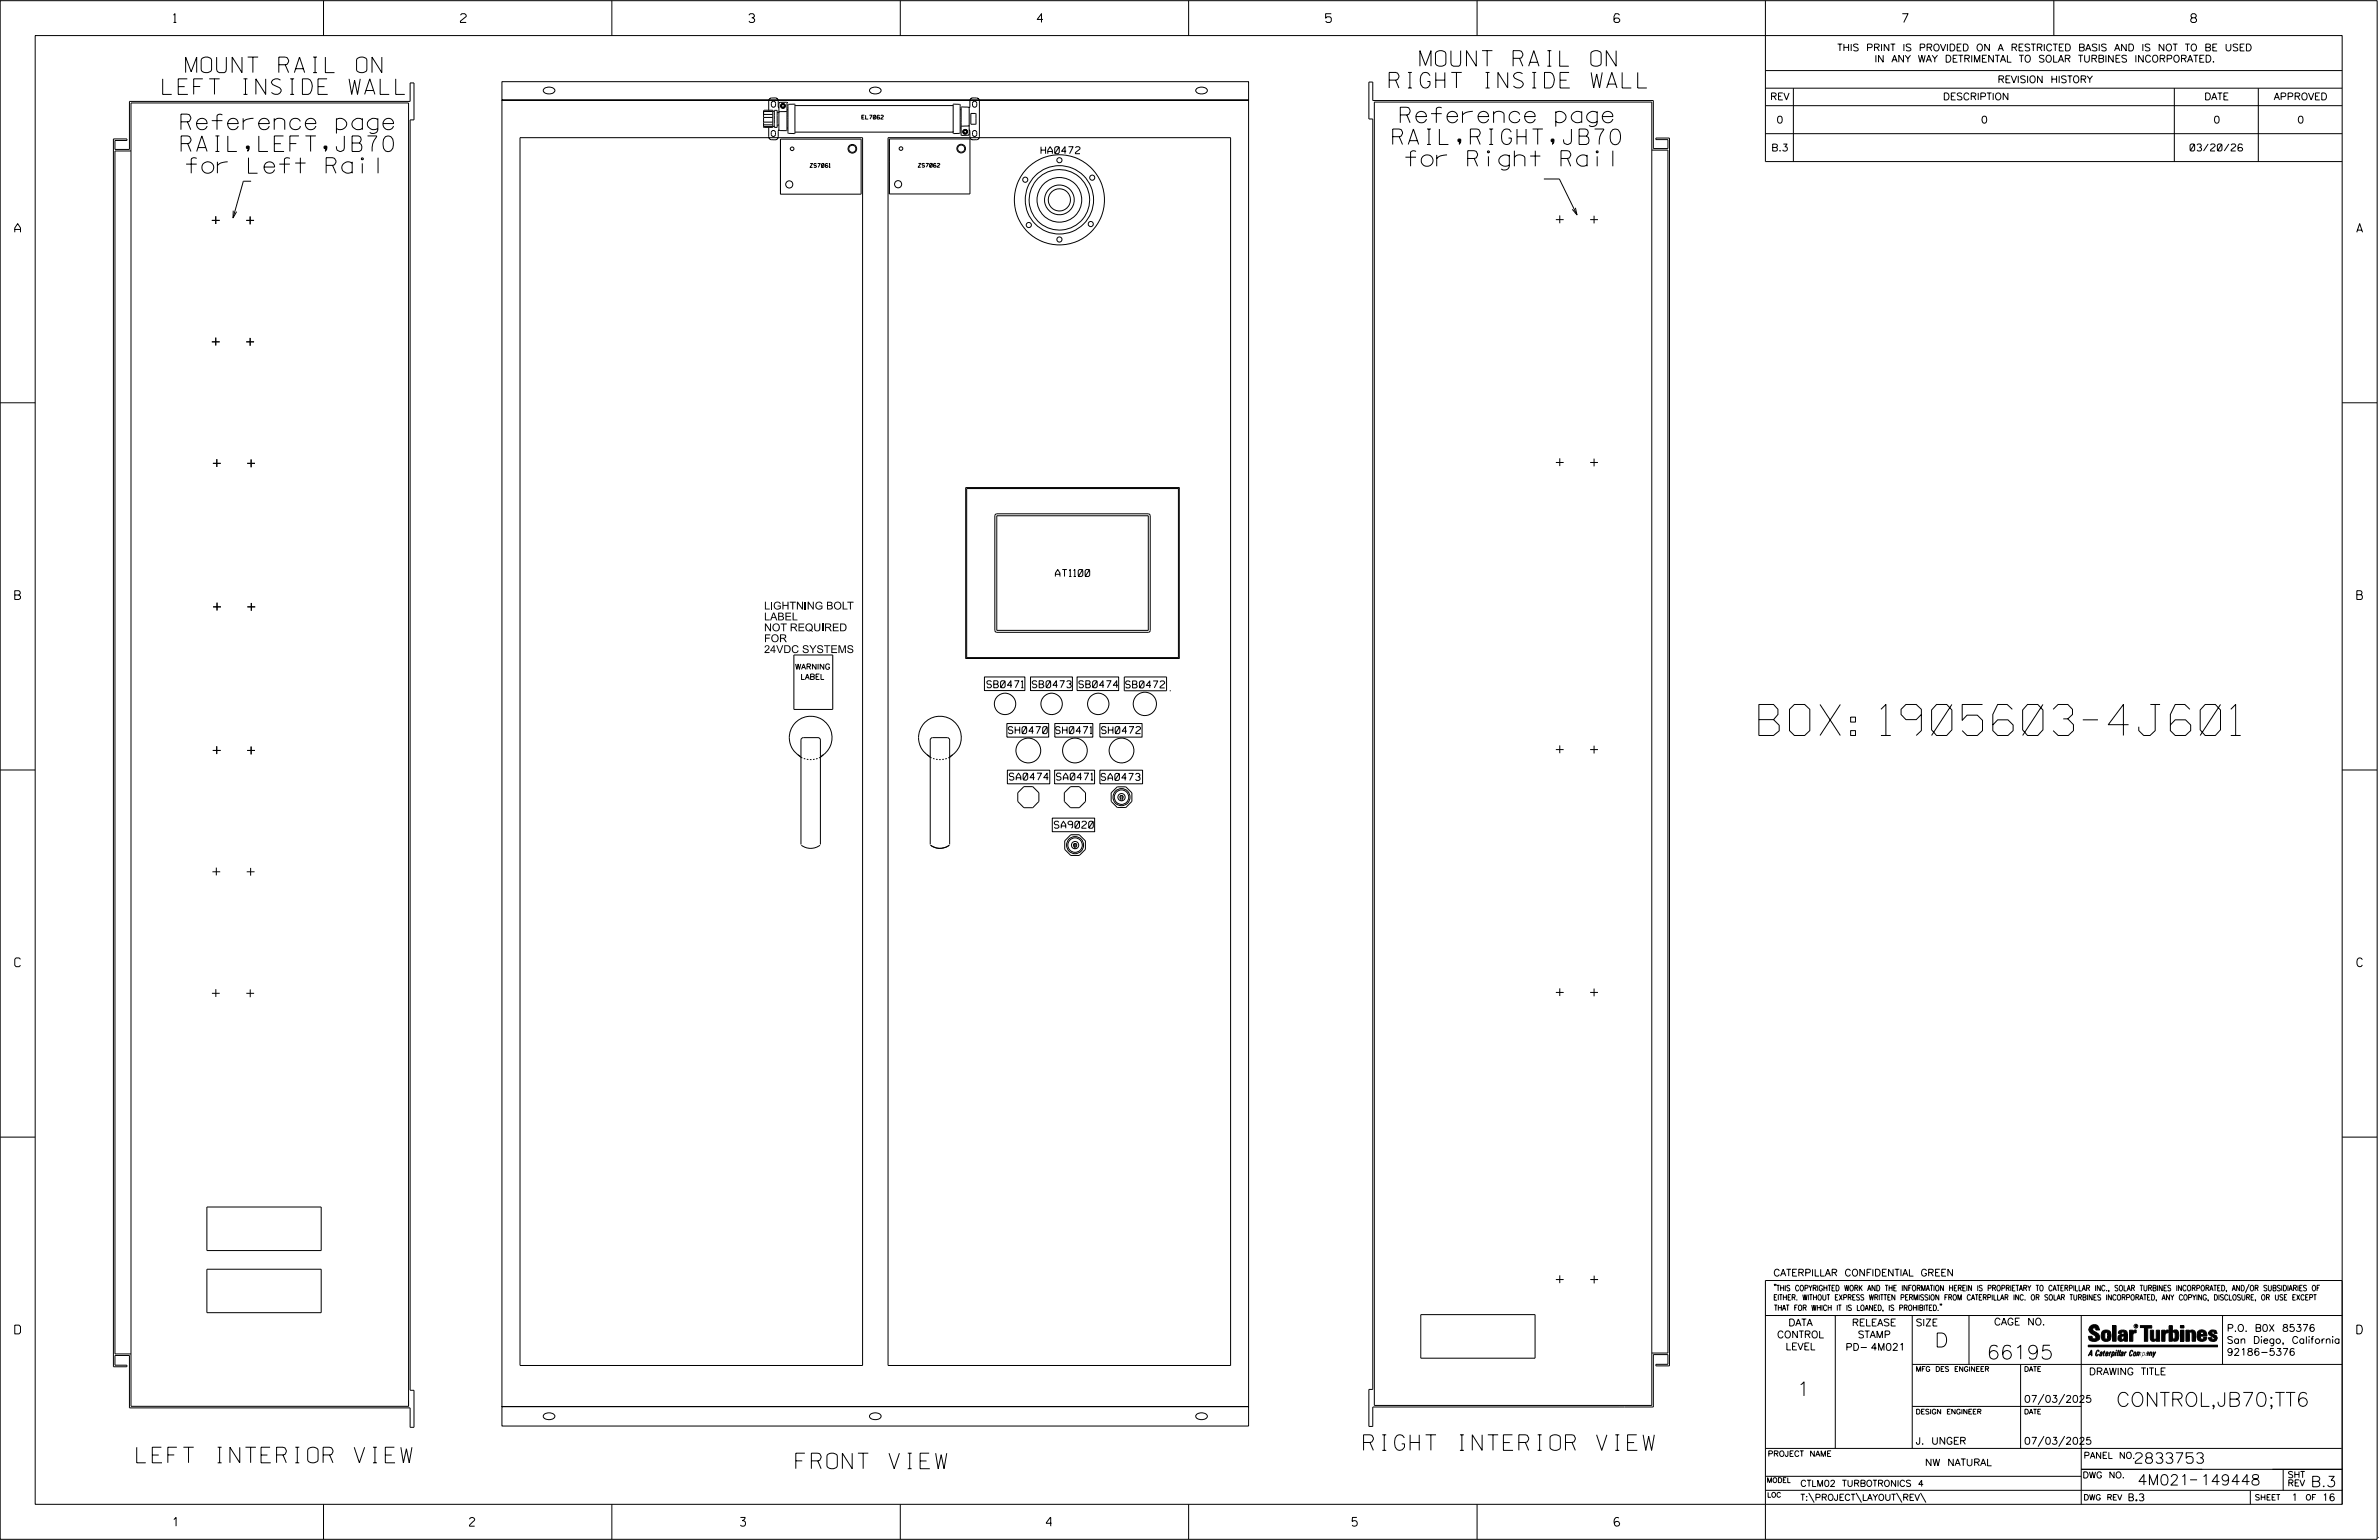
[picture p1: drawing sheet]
<svg xmlns="http://www.w3.org/2000/svg" width="864mm" height="559mm" viewBox="0 0 864 559" stroke-linecap="round" stroke-linejoin="round" font-family="sans-serif">
<defs><g id="words">
<text font-size="11.3" x="638.5" y="266.9">BOX: 1905603-4J601</text>
<g font-size="5.6">
<text x="67.4" y="26.4">MOUNT RAIL ON</text>
<text x="515.4" y="24">MOUNT RAIL ON</text>
<text x="59" y="34.3">LEFT INSIDE WALL</text>
<text x="504.3" y="31.9">RIGHT INSIDE WALL</text>
<text x="65.7" y="47.1">Reference page</text>
<text x="508.3" y="44.5">Reference page</text>
<text x="505.6" y="52.4">RAIL,RIGHT,JB70</text>
<text x="65.8" y="55">RAIL,LEFT,JB70</text>
<text x="67.6" y="62.9">for Left Rail</text>
<text x="508.3" y="60.3">for Right Rail</text>
<text x="495" y="526.3">RIGHT INTERIOR VIEW</text>
<text x="49.6" y="530.8">LEFT INTERIOR VIEW</text>
<text x="288.9" y="532.9">FRONT VIEW</text>
</g>
<g font-size="5.1">
<text x="702.3" y="488.8">D</text>
<text x="721.2" y="493.2">66195</text>
<text x="652.2" y="506.5">1</text>
<text x="768.2" y="510.3">CONTROL,JB70;TT6</text>
</g>
<g font-size="3.8">
<text x="775.1" y="531">2833753</text>
<text x="775.9" y="538.9">4M021</text>
<text x="798.8" y="538.9">149448</text>
<text x="838.8" y="539.5">B.3</text>
</g>
<g font-size="3.2">
<text x="63" y="8.2">1</text>
<text x="167.2" y="8.2">2</text>
<text x="271.8" y="8.2">3</text>
<text x="376.5" y="8.2">4</text>
<text x="481.2" y="8.2">5</text>
<text x="690.6" y="8.2">7</text>
<text x="795.3" y="8.2">8</text>
<text x="5.4" y="84.3">A</text>
<text x="855.5" y="84.3">A</text>
<text x="5.4" y="217.5">B</text>
<text x="855.6" y="217.5">B</text>
<text x="5.4" y="350.8">C</text>
<text x="855.6" y="350.8">C</text>
<text x="5.4" y="484">D</text>
<text x="855.6" y="484">D</text>
<text x="62.8" y="553.8">1</text>
<text x="170.4" y="553.8">2</text>
<text x="268.8" y="553.8">3</text>
<text x="379.8" y="553.8">4</text>
<text x="490.8" y="553.8">5</text>
<text x="585.9" y="553.8">6</text>
</g>
<g font-size="2.8">
<text x="277.4" y="221.2">LIGHTNING BOLT</text>
<text x="277.4" y="225.1">LABEL</text>
<text x="277.4" y="233">FOR</text>
<text x="277.4" y="229.1">NOT REQUIRED</text>
<text x="277.4" y="237">24VDC SYSTEMS</text>
</g>
<g font-size="2.5">
<text x="666.9" y="18.5">THIS PRINT IS PROVIDED ON A RESTRICTED BASIS AND IS NOT TO BE USED</text>
<text x="680.5" y="22.6">IN ANY WAY DETRIMENTAL TO SOLAR TURBINES INCORPORATED.</text>
<text x="725.1" y="30">REVISION HISTORY</text>
<text x="642.6" y="36.3">REV</text>
<text x="705.3" y="36.3">DESCRIPTION</text>
<text x="800.2" y="36.3">DATE</text>
<text x="825.4" y="36.3">APPROVED</text>
<text x="644.9" y="44.7">0</text>
<text x="719.1" y="44.7">0</text>
<text x="803.5" y="44.7">0</text>
<text x="834" y="44.7">0</text>
<text x="377.9" y="55.8">HA0472</text>
<text x="643" y="54.8">B.3</text>
<text x="795" y="54.8">03/20/26</text>
<text x="383.1" y="209.2">AT1100</text>
<text x="358.2" y="249.5">SB0471</text>
<text x="374.7" y="249.5">SB0473</text>
<text x="391.6" y="249.5">SB0474</text>
<text x="408.6" y="249.6">SB0472</text>
<text x="366" y="266.2">SH0470</text>
<text x="383.2" y="266.2">SH0471</text>
<text x="399.9" y="266.2">SH0472</text>
<text x="366.4" y="283.1">SA0474</text>
<text x="383.5" y="283.1">SA0471</text>
<text x="399.7" y="283.2">SA0473</text>
<text x="382.7" y="300.5">SA9020</text>
<text x="643.8" y="463">CATERPILLAR CONFIDENTIAL GREEN</text>
<text x="645.1" y="485.5">CONTROL</text>
<text x="649.2" y="481.1">DATA</text>
<text x="672.3" y="481.1">RELEASE</text>
<text x="674.4" y="485.5">STAMP</text>
<text x="695.4" y="481.1">SIZE</text>
<text x="723.8" y="480.8">CAGE NO.</text>
<text x="808.4" y="483.1">P.O. B0X 85376</text>
<text x="648.2" y="489.8">LEVEL</text>
<text x="669.9" y="490">PD- 4M021</text>
<text x="808.4" y="487.5">San Diego, California</text>
<text x="808.4" y="491.8">92186-5376</text>
<text x="758.3" y="498.9">DRAWING TITLE</text>
<text x="734.8" y="508.9">07/03/2025</text>
<text x="695.4" y="524.1">J. UNGER</text>
<text x="734.8" y="524.1">07/03/2025</text>
<text x="698.8" y="531.9">NW NATURAL</text>
<text x="772.8" y="544.6">B.3</text>
<text x="831.8" y="544.6">1</text>
<text x="842.9" y="544.6">16</text>
</g>
<g font-size="2.3">
<text x="756.4" y="529.2">PANEL NO.</text>
<text x="653.5" y="539.4">CTLM02 TURBOTRONICS 4</text>
<text x="756" y="536.3">DWG NO.</text>
<text x="830.4" y="539.3">REV</text>
<text x="830.4" y="536.2">SHT</text>
<text x="653.5" y="544.5">T:\PROJECT\LAYOUT\REV\</text>
</g>
<g font-size="2">
<text x="288.6" y="242.9">WARNING</text>
<text x="290.6" y="246.6">LABEL</text>
<text x="643.8" y="468.4">&quot;THIS COPYRIGHTED WORK AND THE INFORMATION HEREIN IS PROPRIETARY TO CATERPILLAR INC., SOLAR TURBINES INCORPORATED, AND/OR SUBSIDIARIES OF</text>
<text x="643.8" y="471.8">EITHER. WITHOUT EXPRESS WRITTEN PERMISSION FROM CATERPILLAR INC. OR SOLAR TURBINES INCORPORATED, ANY COPYING, DISCLOSURE, OR USE EXCEPT</text>
<text x="644" y="475.6">THAT FOR WHICH IT IS LOANED, IS PROHIBITED.&quot;</text>
<text x="641.7" y="528.5">PROJECT NAME</text>
<text x="756.3" y="544.3">DWG REV</text>
<text x="818.5" y="544.3">SHEET</text>
<text x="836.9" y="544.3">OF</text>
</g>
<g font-size="1.8">
<text x="695.4" y="497.6">MFG DES ENGINEER</text>
<text x="734.8" y="497.6">DATE</text>
<text x="695.4" y="513.1">DESIGN ENGINEER</text>
<text x="734.8" y="513.1">DATE</text>
<text x="641.3" y="538">MODEL</text>
<text x="641.5" y="543.3">LOC</text>
</g>
<g font-size="1.4">
<text x="312.8" y="43.2">EL7062</text>
<text x="294" y="60.8">ZS7061</text>
<text x="333.3" y="60.7">ZS7062</text>
</g>
<text font-size=".9" x="775.1" y="481.7">R</text>
</g></defs>
<g fill="none" stroke="#000" stroke-width=".36">
<path d="M.1 .2h862.8v558.4h-862.8zM12.8 12.9h837.4v533h-837.4zM117.4 .2v12.7M222.1 .2v12.7M326.8 .2v12.7M431.5 .2v12.7M536.2 .2v12.7M587.9 5.5l-.5-.5h-1l-.5 1v1.7l.5 .4h1l.6-.4v-.6l-.6-.5h-1l-.5 .5M640.9 .2v58.4h209.3M745.6 .2v12.7M47.6 37.4h100.7v472.9h-100.7zM148.9 30.1v6.7h-101.9v17.4h-5.3v-3.2h4.4v-.6h-4.9v445.5h4.9v-.5h-4.4v-3.6h5.3v19.1h101.9v7h1.4v-13.4h-1.4v-461h1.4v-13.4"/>
<path d="M182.2 29.6h271v487.9h-271v-7.1h271h-271v-474.1h271h-271zM197.5 32.2a2.62 2.62 0 0 1 3.9 .6 2.43 2.43 0 0 1-4.2 0zM280.2 37l.6-.3a1.14 1.14 0 0 1 .8 1.1 1.14 1.14 0 0 1-.8 1.1l-.7-.5zM282.8 39.2l-.3-.5-.2-2.8-.7-.4-1.7 .1-.9 .8v3.6M285.7 37.2v3.3M285.7 37.2l-2.9 .1v3.5M285.7 39.8h.3M285.7 37.2h.1M286.1 37.9h2.5l-.1 10.6-2.3-.1-.2-.2zM288.6 38.3h57.4M316 32.2a2.62 2.62 0 0 1 3.9 .6 2.43 2.43 0 0 1-4.3 0zM348.5 39.8h.4"/>
<path d="M351.8 39.2l.3-.5v-2.4l.4-.6 2.2-.1 .6 .3 .2 .5v13.4l-.3 .6-.6 .3-2.1-.2-.4-.8v-2.2l-.3-.4M353.3 37l.5-.3a1.14 1.14 0 0 1 .8 1.1 1.14 1.14 0 0 1-.8 1.1l-.7-.5zM434.4 32.2a2.61 2.61 0 0 1 3.9 .6 2.43 2.43 0 0 1-4.2 0zM496.9 29.8h1.4v6.7h101.9v17.4h5.3v-3.2h-4.4v-.6h4.9v445.5h-4.9v-.5h4.4v-3.6h-5.3v19h-101.9v7.1h-1.4v-13.4h1.4v-461h-1.4zM498.9 37h100.7v473h-100.7zM640.9 25.6h209.3M640.9 32h209.3M640.9 38.3h209.3M651 32v26.6M789.3 32v26.6M819.8 32v26.6M47.6 54.8h-5.9v436.5h5.9"/>
<path d="M188.8 50h124.3v445.5h-124.3zM277.2 42.5l.1-2.5h3.2v6.2h-3.2l-.1-.3M277.2 44.4v1.5M277.2 45.3h3.3M277.2 45.9h3.3M279 46.2v3.6l.8 .9h1.8l.7-.4 .2-2.8 .3-.4M280.2 47.6l.5-.3a1.14 1.14 0 0 1 .9 1.1 1.14 1.14 0 0 1-.9 1.1l-.7-.4zM280.5 40.4h.6M280.5 45.9h.6M280.5 40.5h-3.3v1h3.3M280.5 42.6h-3.3v1.7h3.3M281.1 40h1v6.2h-1z"/>
<path d="M282.1 40.9h.7M282.8 45.4h-.7M283.3 50.5v19.9M283.3 50.5h29.3v19.9h-29.3M285.7 40.5l-.1 6.9h-2.4l-.4-.3v-6.3M285.7 40.5h-2.6l-.3 .3M285.7 46.4h.3M322.4 50h124.3v445.5h-124.3zM322.8 50.4v20M322.8 50.4h29.3v20h-29.3M346 47.7l.1 .8 2.3-.1 .1-.2-.1-10.3h-2.4v10h-57.4M348.5 46.4h.4"/>
<path d="M351.8 45.5v-6.4l-2.8-.3-.1 6.9M351.8 45.5l-.2 .2h-2.7M351.8 45.5v3.3l-.3 .3h-2.6v-3.4M352.4 45v-3.8h1.9v3.9h-1.9M353.3 47.6l.5-.3a1.14 1.14 0 0 1 .8 1.1 1.14 1.14 0 0 1-.8 1.1l-.7-.4zM599.6 54.5h5.9v436.5h-5.9M640.9 48.5h209.3M76.9 80h2.8M78.3 78.5v2.8M84.7 76.4l-.1 2.7 1.3-2.3M89.4 80h2.8M90.8 78.6v2.8"/>
<path d="M91.2 65.8h-2.9l-3.7 13.3M560.5 64.9h5.6l6.4 13.1M564.8 79.7h2.8M566.2 78.2v2.8M571.9 75.4l.6 2.6-1.7-2M577.3 79.7h2.8M578.7 78.3v2.8M76.9 124h2.8M78.3 122.5v2.8M89.4 124h2.8M90.8 122.6v2.8M.1 146.2h12.7"/>
<path d="M850.2 146.2h12.7M77.3 168.1h2.8M78.7 166.6v2.8M89.7 168.1h2.9M91.2 166.7v2.8M427.8 177.3v61.3M427.8 177.3h-76.9v61.3M428.1 176.9l-.3 .4M428.1 176.9v62M428.1 176.9h-77.5v62M564.8 167.8h2.8M566.2 166.3v2.8"/>
<path d="M577.3 167.8h2.8M578.7 166.4v2.8M361.3 186.7l.5-.3h55l.5 .3 .2 .4v41.6l-.2 .5-.5 .2h-55l-.5-.2-.2-.5v-41.6zM361.8 187.1h55v41.6h-55zM78.8 218.7v2.8M91.2 218.8v2.8M77.4 220.2h2.8M89.8 220.2h2.8M288.2 237.7h14.1v19.7h-14.1zM350.6 238.9h77.5M350.9 238.6h76.9M350.9 238.6l-.3 .3"/>
<path d="M427.8 238.6l.3 .3M357.4 245.6h14.6v5h-14.6zM374.1 245.6h15.2v5h-15.2zM391 245.6h15.1v5h-15.1zM408.1 245.6h15.4v5h-15.4zM424.6 250.7h.1M.1 279.4h12.7M77.3 272.3h2.8M78.7 270.8v2.8M89.7 272.3h2.9M91.2 270.9v2.8M289.7 273.9l1.6 1.1"/>
<path d="M290.8 274.6a7.8 7.8 0 0 1-2.5-11.8 7.8 7.8 0 0 1 12 0 7.8 7.8 0 0 1-2.5 11.8M291.8 275.2l.5 .2M292.9 275.5l.5 .1M294 275.6h.6M295.7 275.5l-.6 .1M296.8 275.2l-.6 .2M298.9 273.9l-1.6 1.1M336.6 273.9l1.6 1.1M337.7 274.6a7.8 7.8 0 0 1-2.5-11.8 7.8 7.8 0 0 1 12 0 7.8 7.8 0 0 1-2.5 11.8M338.7 275.2l.5 .2M339.8 275.5l.6 .1M340.9 275.6h.6"/>
<path d="M342.6 275.5l-.5 .1M343.7 275.2l-.6 .2M345.8 273.9l-1.6 1.1M365.5 262.5h15.2v5h-15.2zM365.7 279.5h15.4v4.9h-15.4zM382.8 279.5h14.5v4.9h-14.5zM382.9 262.5h13.8v5h-13.8zM399.3 279.5h15.5v4.9h-15.5zM399.3 262.5h15.3v5h-15.3zM564.8 272h2.8M566.2 270.5v2.8M577.3 272h2.8"/>
<path d="M578.7 270.6v2.8M850.2 279.4h12.7M382 296.9h15.4v4.9h-15.4zM406.9 288.7v1.9M406.9 289.8a.63 .63 0 0 1-.3-.9 .63 .63 0 0 1 1 0 .63 .63 0 0 1-.2 .9M407.4 288.7v1.9M77.1 316.3h2.8M78.5 314.8v2.8M89.6 316.3h2.8M91 314.9v2.8M290.8 306.4v-37.9l.2-.6 .6-.2h5.3l.7 .2 .2 .6v37.9M290.9 306.7a5.6 5.6 0 0 0 6.8 0"/>
<path d="M337.7 306.4v-37.9l.2-.6 .7-.2h5.3l.6 .2 .2 .6v37.9M337.8 306.7a5.6 5.6 0 0 0 6.8 0l-.2 .1a5.6 5.6 0 0 1-6.6-.1zM390 306.1v1.9M390 307.2a.62 .62 0 0 1-.2-.9 .62 .62 0 0 1 1 0 .62 .62 0 0 1-.3 .9M390.5 306.1v1.9M78.4 358.9v2.8M90.8 359v2.8M566.2 358.6v2.8M578.7 358.7v2.8M76.9 360.4h2.9M89.4 360.4h2.9M564.8 360.1h2.8"/>
<path d="M577.3 360.1h2.8M.1 412.6h12.7M850.2 412.6h12.7M75.1 438h41.5v15.8h-41.5zM75.1 460.6h41.5v15.7h-41.5zM515.8 477h41.4v15.8h-41.4zM564.8 464.3h2.8M566.2 462.8v2.8M577.3 464.3h2.8M578.7 462.9v2.8M640.9 477.3h209.3M644.2 466.1l-.1 .4"/>
<path d="M644.7 466.1l-.2 .4M666.2 477.3v48.3M694.2 477.3v48.3M704.4 473.3l-.1 .4M704.8 473.3l-.1 .4M714.8 477.3v17.8M755.5 477.3v68.6M806.8 477.3v17.8M816.5 466l-1.4 3.1M850.2 464.6h-209.3v94M850.2 464.8v81.1M694.2 495.1h156"/>
<path d="M733.5 495.1v30.5M758.6 481.4a2.02 2.02 0 0 1 3.1-.1l.5 1.3h-1.3l-.2-.6-.4-.2-.6 .1-.1 .4 .4 .7a2.46 2.46 0 0 1 2.2 2.9 2.83 2.83 0 0 1-3.8 .3l-.3-1.3h1.3l.2 .7 .6 .3 .5-.2 .2-.5-.4-.6-1.9-1.2-.4-.9zM759.2 491.3h-.7l.7-1.2v1.9h.2l-.1-2.1-1.3 2.1 .5-.5h.7M761.3 490l.3-.2 .4 .3-.1 .3-.3-.4-.4 .3-.3 1.6h.4l.4-.5-.3 .6-.4 .1-.3-.4zM762.6 490.6l.5-.1-.1 1.4h-.9a.74 .74 0 0 1 .9-.8l-.3 .7-.5 .1 .2-.5 .6-.2v-.5l-.7 .2zM763 483.2a2.17 2.17 0 0 1 3.1 0l.3 1.4-.3 1.5a2.17 2.17 0 0 1-3.1 0l-.3-1.5zM763.6 490.5l.4-.4 .2 .6h-.3l-.3 .9 .2 .4-.3-.1zM764.1 483.7l.5-.4 .4 .3v2.2l-.4 .2-.5-.2zM764.6 491.1l.6 .2v-.7l-.4-.1-.4 .6-.1 .8h.6M764.6 491.1l-.1 .8h.4M764.6 482.6v.8M764.8 490.7l.4 .1v.3h-.6z"/>
<path d="M765 491.5l-.1 .4zM766 490.5l-.5 1.5zM766 490.8l.4-.3-.4 .4M766.9 481h1.3v5.7h-1.3zM767 490.8l.5 .1-.3 .8-.4 .2zM767.3 490.5h-.5l-.5 2M767.3 490.5a.8 .8 0 0 1 .2 1 .8 .8 0 0 1-.9 .4l-.1 .6M767.3 490.5l-.1 .2M768.1 490.5l-.4 1.5zM768.2 489.9h.3l-.1 .2h-.2zM769 489.9l-.5 2.1zM769.7 489.9l-.6 2.1z"/>
<path d="M770.1 491.4l.5-.3-.5 .8zM770.4 491.9h.1M770.6 491.1l.1-.4-.7 .2 .1-.3 .6-.1 .2 .3-.5 1.1M770.6 491.1a.74 .74 0 0 0-.8 .8h.6M771 484.8h-.7l-.3 .6 .4 .7 .5-.3 .1-2.4h-.8l-.1 .4h-1.2a1.71 1.71 0 0 1 1.8-1.3 1.71 1.71 0 0 1 1.6 1.4v2.8h-1.1l-.1-.6M771 484.2l-1.5 .1a1.41 1.41 0 0 0 0 2.4l.5 .1 1.1-.7M771.2 486.1h-.1M771.4 490.5l.1 .3 .4-.3-.9 1.5zM771.5 490.8h.1M773 482.7h1.2v.5l.5-.5 .7-.1v1h-.6l-.5 .4-.1 2.7h-1.2zM773.3 490.3l.6-.4 .4 .2-.1 .4-.3-.4a1.28 1.28 0 0 0-.5 1.8l.6-.4-.1 .4-.8 .1zM774.7 490.8l.5-.3a.88 .88 0 0 1 .2 .9 .88 .88 0 0 1-.7 .7l-.2-.2z"/>
<path d="M774.8 490.9h.5l-.3 1h-.3l-.2-.2zM775.2 490.5l-.1 .2M776.8 481h4.3v.9h-1.5v4.8h-1.3M776.8 490.6l-.8 .2v-.3l-.4 1.5 .8-1.3v1.3l.3-1.2M779.3 491.1h.4M779.6 490.5h.3l-.3 1.4M779.6 490.7h.2l-.1 .4M779.7 491.1l-.1 .4M779.7 491.1l-.4 .2M780.1 492l.4-1.5 .1 .3 .3-.3 .3 .2-.3 1.3v-1.3l-.7 1.3M780.6 482.7h1.2v2.7l.1 .4 .4 .3 .4-.7v-2.7h1.2l.1 4h-1.3v-.5l-1.1 .6-.7-.3-.3-.7zM781.6 492.5l1-2-.8 1.3-.2-1.3-.2 2"/>
<path d="M784.7 482.7h1.2v.5l.5-.5 .7-.1v1h-.5l-.6 .4-.1 2.7h-1.2zM787.4 481h1.2v2a1.4 1.4 0 0 1 2.2 .2l.1 1.4-.4 1.9-1.5 .1-.4-.5v-1l.5 .9 .5-.3v-2.1l-.5-.4-.5 .7v2.8h-1.2zM791.5 482.7h1.3v4h-1.3zM791.5 481h1.3v.9h-1.3zM793.5 482.7h1.3v.4l.7-.5 1.1 .2 .4 .6v3.3h-1.2l-.3-3.4-.7 .2v3.2h-1.3zM794.8 483.1h.1M797.7 483.2a1.92 1.92 0 0 1 2.4-.5 1.92 1.92 0 0 1 1 2.1h-2.3v.8l.6 .5 .5-.3v-.5h1.2a1.83 1.83 0 0 1-2.1 1.4 1.83 1.83 0 0 1-1.5-2.1zM798.8 484.2v.6M799.1 483.4h.6l.2 .8h-1.1zM804.6 482.9a1.84 1.84 0 0 0-2.9 .8 3.3 3.3 0 0 0 2.2 1.9l-.5 .5-.4-.3-.1-.4h-1.2l.1 .6a1.92 1.92 0 0 0 2.9 .4M804.9 483.8h-1.2l-.2-.6-.5 .1-.1 .3 .1 .3 1.8 .9M805.1 488.1h-47.1v.6h47.1"/>
<path d="M197.5 513.2a2.62 2.62 0 0 1 3.9 .7 2.43 2.43 0 0 1-4.2 0zM316 513.2a2.62 2.62 0 0 1 3.9 .7 2.43 2.43 0 0 1-4.3 0zM434.4 513.2a2.61 2.61 0 0 1 3.9 .7 2.43 2.43 0 0 1-4.2 0zM694.2 510.3h61.3M742 505.8l-2.2 3.9M749.5 505.8l-2.2 3.9M640.9 525.6h209.2M640.9 535.7h114.6M742 521.1l-2.2 3.8M749.5 521.1l-2.2 3.8M755.5 533.2h94.7M795 537h2.6"/>
<path d="M828.8 533.2v7.6M117.4 545.9v12.7M222.1 545.9v12.7M326.8 545.9v12.7M431.5 545.9v12.7M536.2 545.9v12.7M640.9 540.8h209.3M656.6 541.7l2 3.5M673.8 541.7l1.9 3.5M688.4 541.7l2 3.5M697.2 541.7l1.9 3.5M816.9 541v4.9"/>
<path d="M863.5 558h.1"/>
<circle cx="284.2" cy="38.4" r=".51"/>
<circle cx="284.2" cy="38.4" r=".75"/>
<circle cx="284.2" cy="38.4" r=".68"/>
<circle cx="284.2" cy="38.4" r=".87"/>
<circle cx="287.6" cy="54" r=".66"/>
<circle cx="309.4" cy="54" r="1.57"/>
<circle cx="309.4" cy="54" r="1.29"/>
<circle cx="327.1" cy="53.9" r=".66"/>
<circle cx="348.9" cy="53.9" r="1.29"/>
<circle cx="348.9" cy="53.9" r="1.57"/>
<circle cx="350.4" cy="47.8" r=".69"/>
<circle cx="350.4" cy="47.8" r=".76"/>
<circle cx="350.4" cy="47.8" r=".51"/>
<circle cx="350.4" cy="47.8" r=".85"/>
<circle cx="384.6" cy="58.1" r=".93"/>
<circle cx="286.5" cy="66.9" r="1.3"/>
<circle cx="326" cy="66.8" r="1.3"/>
<circle cx="372.2" cy="65.2" r=".93"/>
<circle cx="384.6" cy="72.5" r="4"/>
<circle cx="384.6" cy="72.5" r="12.4"/>
<circle cx="384.6" cy="72.5" r="5.4"/>
<circle cx="384.6" cy="72.5" r="11"/>
<circle cx="384.6" cy="72.5" r="16.4"/>
<circle cx="384.6" cy="72.5" r="8.1"/>
<circle cx="396.5" cy="64.5" r=".92"/>
<circle cx="373.5" cy="81.6" r=".94"/>
<circle cx="384.6" cy="86.9" r=".93"/>
<circle cx="395.9" cy="81.3" r=".93"/>
<circle cx="364.8" cy="255.4" r="3.9"/>
<circle cx="381.7" cy="255.4" r="3.9"/>
<circle cx="398.7" cy="255.4" r="3.9"/>
<circle cx="415.6" cy="255.4" r="4.2"/>
<circle cx="373.3" cy="272.3" r="4.5"/>
<circle cx="390.2" cy="272.3" r="4.5"/>
<circle cx="407.1" cy="272.3" r="4.5"/>
<circle cx="373.3" cy="289.3" r="4.2"/>
<circle cx="390.2" cy="289.3" r="4.2"/>
<circle cx="407.1" cy="289.3" r="3.1"/>
<circle cx="407.1" cy="289.2" r="4.1"/>
<circle cx="407.1" cy="289.3" r="1.32"/>
<circle cx="407.1" cy="289.3" r="2.62"/>
<circle cx="390.2" cy="306.7" r="3.1"/>
<circle cx="390.3" cy="306.7" r="1.33"/>
<circle cx="390.3" cy="306.7" r="4.1"/>
<circle cx="390.3" cy="306.7" r="2.62"/>
<circle cx="775.4" cy="481.2" r=".69"/>
</g>
<g fill="#000">
<path d="M768.1 490.5l-.4 1.5zM768.2 489.9h.3l-.1 .2h-.2zM769 489.9l-.5 2.1zM769.7 489.9l-.6 2.1zM791.5 481h1.3v.9h-1.3zM791.5 482.7h1.3v4h-1.3zM758 488.1h47.1v.6h-47.1z"/>
<path d="M759.2 489.9l-1.2 2.1 .5-.5h.7v.5h.2zM759.2 490.1v1.2h-.7z" fill-rule="evenodd"/>
<path d="M758.6 481.4a2.02 2.02 0 0 1 3.1-.1l.5 1.3h-1.3l-.2-.6-.4-.2-.6 .1-.1 .4 .4 .7a2.46 2.46 0 0 1 2.2 2.9 2.83 2.83 0 0 1-3.8 .3l-.3-1.3h1.3l.2 .7 .6 .3 .5-.2 .2-.5-.4-.6-1.9-1.2-.4-.9z" fill-rule="evenodd"/>
<path d="M761.3 490l.3-.2 .4 .3-.1 .3-.3-.4-.4 .3-.3 1.6h.4l.4-.5-.3 .6-.4 .1-.3-.4z" fill-rule="evenodd"/>
<path d="M762.6 490.6l.5-.1-.1 1.4h-.9a.74 .74 0 0 1 .9-.8l-.6 .3-.2 .5 .5-.1 .3-.6v-.5l-.7 .2z" fill-rule="evenodd"/>
<path d="M763.6 490.5l.4-.4 .2 .6h-.3l-.3 .9 .2 .4-.3-.1z" fill-rule="evenodd"/>
<path d="M764.8 490.5l.5 .3-.1 .5h-.6l.6-.2v-.3l-.4-.1-.3 1.2h.4l.3-.4-.6 .6-.3-.2v-.4z" fill-rule="evenodd"/>
<path d="M763 483.2a2.17 2.17 0 0 1 3.1 0l.3 1.4-.3 1.5a2.17 2.17 0 0 1-3.1 0l-.3-1.5zM764.1 483.7v2.1l.5 .2 .4-.2v-2.2l-.4-.3z" fill-rule="evenodd"/>
<path d="M766 490.5v.3l.4-.1-.4 .2-.5 1.1z" fill-rule="evenodd"/>
<path d="M766.8 490.5l-.5 2 .3-.6a.71 .71 0 0 0 .9-.5 .71 .71 0 0 0-.4-.9zM767 490.8l.5 .1-.3 .8-.4 .2z" fill-rule="evenodd"/>
<path d="M766.9 481h1.3v5.7h-1.3z" fill-rule="evenodd"/>
<path d="M770.1 490.6l.6-.1 .2 .3-.4 1.2-.5 .1-.2-.5 .3-.5h.5l-.7 .5v.3l.4-.1 .4-.9-.5-.2-.2 .2z" fill-rule="evenodd"/>
<path d="M769.4 482.8l-.5 1h1.2l.1-.4h.8v.8l-1.5 .1a1.41 1.41 0 0 0 0 2.4l.5 .1 1.1-.7 .1 .6h1.1v-2.8a1.79 1.79 0 0 0-2.4-1.2zM770.3 484.8h.7l-.1 1-.5 .3-.4-.7z" fill-rule="evenodd"/>
<path d="M771.4 490.5l.1 .3 .4-.3-.9 1.5z" fill-rule="evenodd"/>
<path d="M773 482.7h1.2v.5l.5-.5 .7-.1v1h-.6l-.5 .4-.1 2.7h-1.2z" fill-rule="evenodd"/>
<path d="M773.3 490.3l.6-.4 .4 .2-.1 .4-.3-.4a1.28 1.28 0 0 0-.5 1.8l.6-.4-.3 .5h-.6z" fill-rule="evenodd"/>
<path d="M774.7 490.8l-.2 1.1h.7a.96 .96 0 0 0 0-1.4zM774.8 490.9h.5l-.1 .6-.5 .4-.2-.2z" fill-rule="evenodd"/>
<path d="M776 490.5v.3l.4-.3 .2 .3 .7-.2-.3 1.4v-1.3l-.6 1.3v-1.3l-.8 1.3z" fill-rule="evenodd"/>
<path d="M776.8 481h4.3v.9h-1.5v4.8h-1.3v-4.8h-1.5z" fill-rule="evenodd"/>
<path d="M777.9 490.5l-.5 2 .3-.6a.71 .71 0 0 0 .9-.5 .71 .71 0 0 0-.4-.9zM778.1 490.8l.3-.1 .1 .4-.5 .8-.2-.5z" fill-rule="evenodd"/>
<path d="M779.3 490.6l.6-.1-.3 1.5-.7-.1a.67 .67 0 0 1 .8-.8l-.6 .3-.1 .5 .4-.1 .4-.9-.4-.2-.3 .2z" fill-rule="evenodd"/>
<path d="M780.5 490.5l.1 .3 .3-.3 .3 .2-.3 1.3v-1.3l-.8 1.3z" fill-rule="evenodd"/>
<path d="M780.6 482.7h1.2v2.7l.1 .4 .4 .3 .4-.7v-2.7h1.2l.1 4h-1.3v-.5l-1.1 .6-.7-.3-.3-.7z" fill-rule="evenodd"/>
<path d="M781.6 490.5l.2 1.3 .8-1.3-1.2 2z" fill-rule="evenodd"/>
<path d="M784.7 482.7h1.2v.5l.5-.5 .7-.1v1h-.5l-.6 .4-.1 2.7h-1.2z" fill-rule="evenodd"/>
<path d="M787.4 481h1.2v2a1.4 1.4 0 0 1 2.2 .2l.1 1.4-.4 1.9-1.5 .1-.4-.5v-1l.5 .9 .5-.3v-2.1l-.5-.4-.5 .7v2.8h-1.2z" fill-rule="evenodd"/>
<path d="M793.5 482.7h1.3v.4a1.29 1.29 0 0 1 2.2 .3v3.3h-1.2l-.3-3.4-.7 .2v3.2h-1.3z" fill-rule="evenodd"/>
<path d="M797.7 483.2a1.92 1.92 0 0 1 2.4-.5 1.92 1.92 0 0 1 1 2.1h-2.3v.8l.6 .5 .5-.3v-.5h1.2a1.83 1.83 0 0 1-2.1 1.4 1.83 1.83 0 0 1-1.5-2.1zM799.1 483.4l-.3 .8h1.1l-.2-.8z" fill-rule="evenodd"/>
<path d="M801.9 483.2a1.94 1.94 0 0 1 3 .1v.5h-1.2l-.2-.6-.5 .1-.1 .3 .1 .3 1.8 .9a1.2 1.2 0 0 1 .1 1.3 1.2 1.2 0 0 1-1.2 .7l-1.6-.4-.4-1h1.2l.1 .4 .4 .3 .5-.5a3.3 3.3 0 0 1-2.2-1.9z" fill-rule="evenodd"/>
<circle cx="761.4" cy="492" r=".07"/>
<circle cx="762.2" cy="485.1" r=".07"/>
<circle cx="769.3" cy="492" r=".07"/>
<circle cx="773.1" cy="486.7" r=".07"/>
<circle cx="773.6" cy="492" r=".07"/>
<circle cx="791.5" cy="486.7" r=".07"/>
<circle cx="791.5" cy="481" r=".07"/>
<circle cx="794.8" cy="486.7" r=".07"/>
</g>
<use href="#words"/>
</svg>
